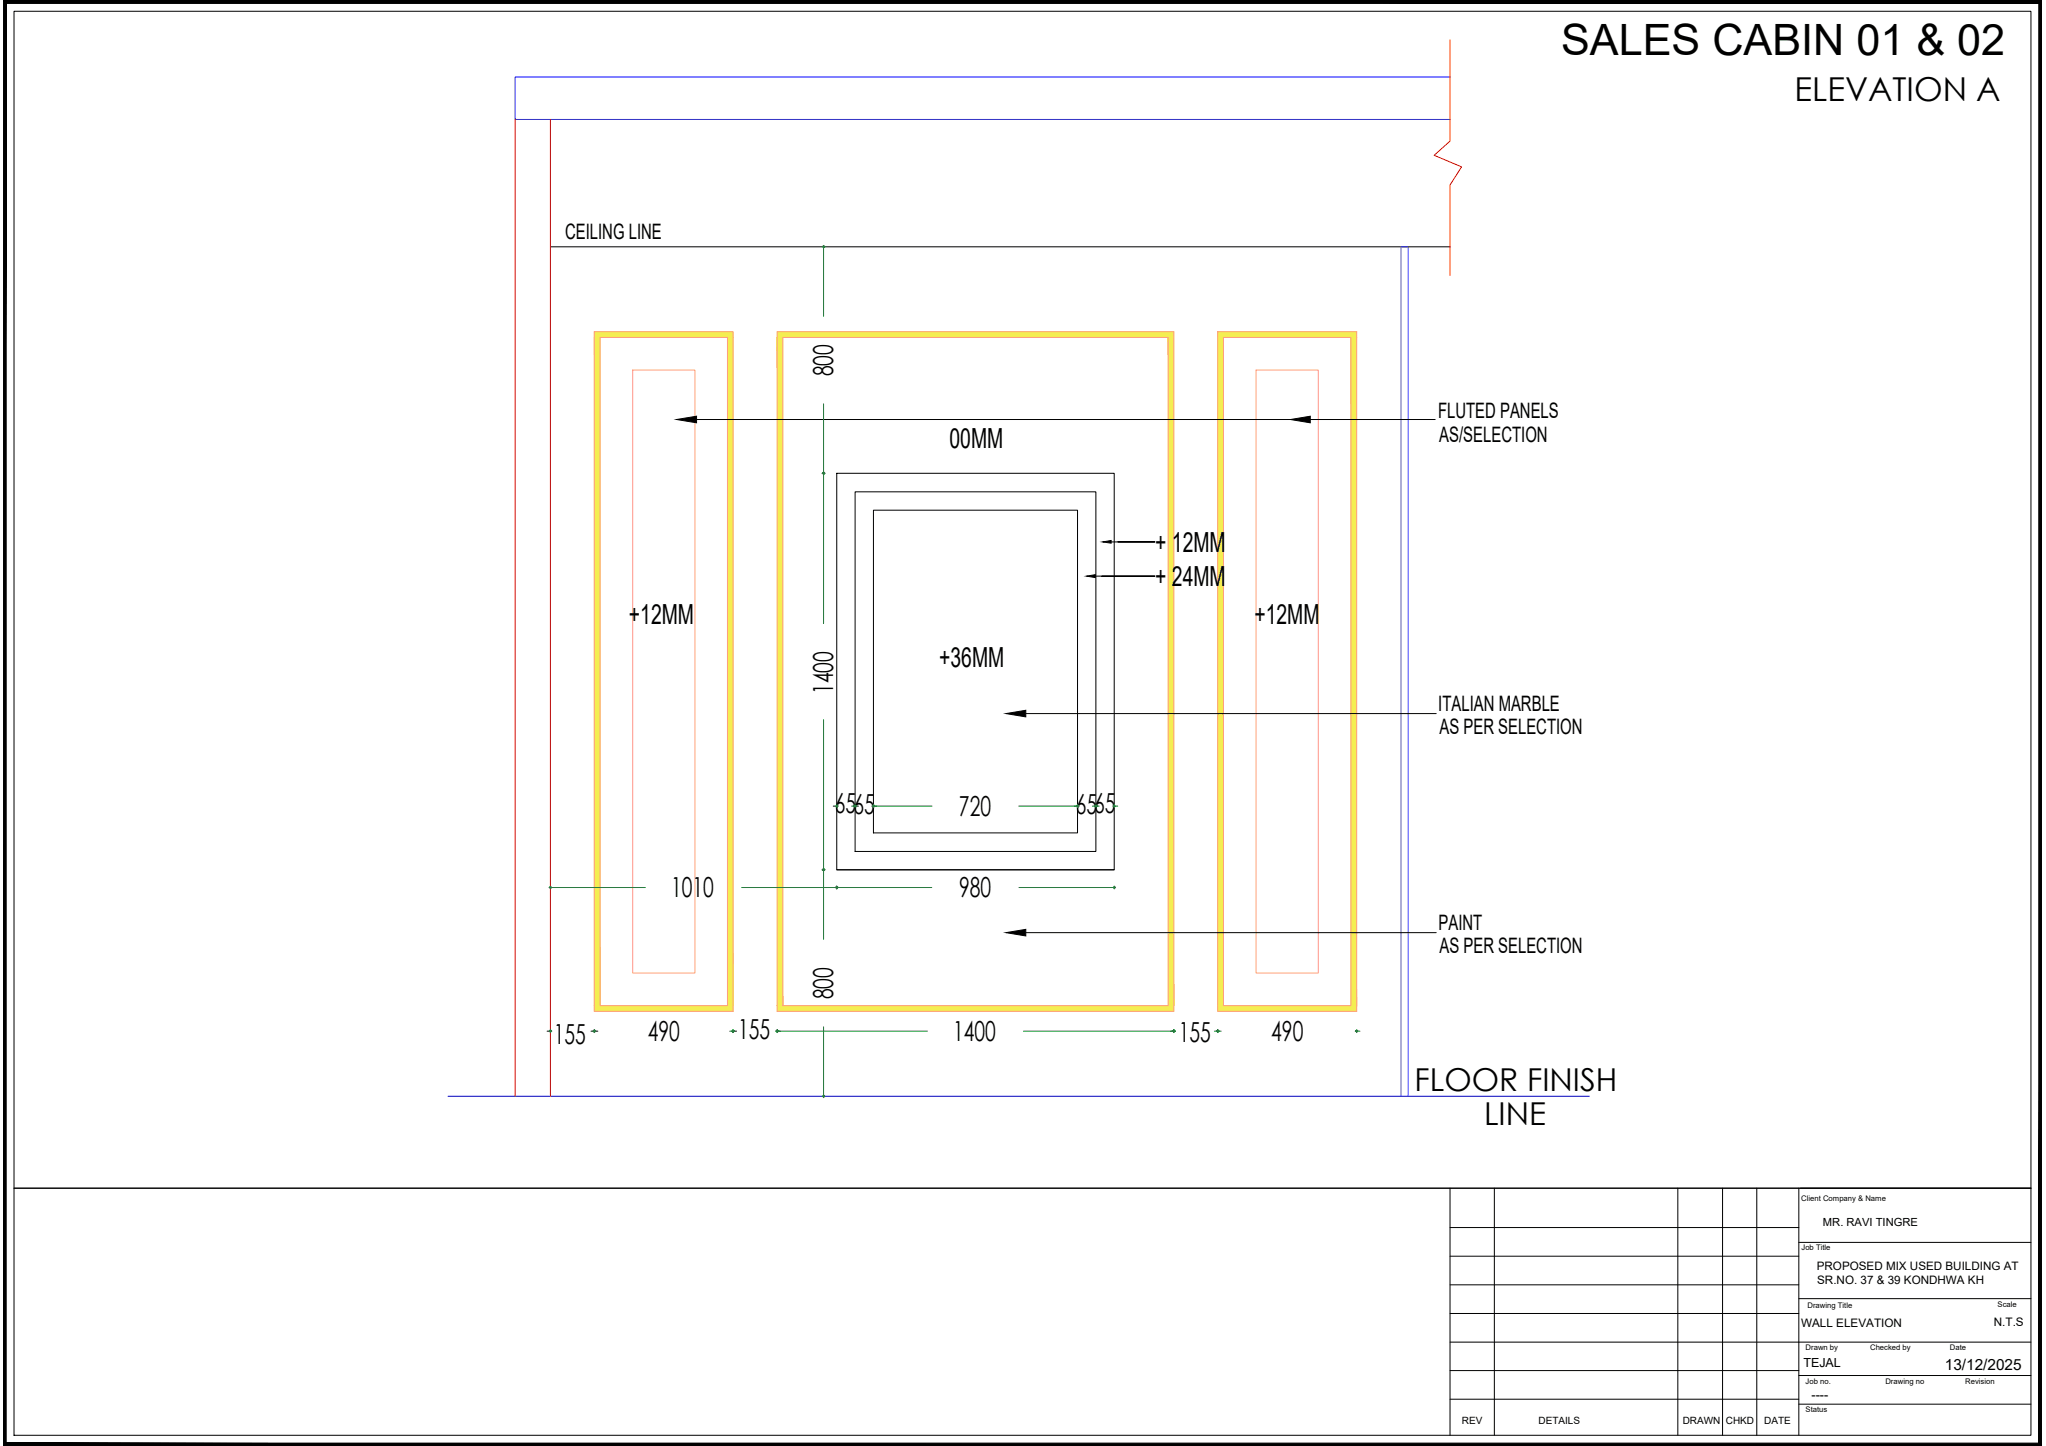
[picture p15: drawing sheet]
<svg xmlns="http://www.w3.org/2000/svg" width="420mm" height="297mm" viewBox="0 0 420 297" stroke-linecap="round" stroke-linejoin="round" font-family="sans-serif">
<defs><g id="words">
<text font-size="8.9" x="320.6" y="11.3">SALES CABIN 01 &amp; 02</text>
<text font-size="6.8" x="368.5" y="20.7">ELEVATION A</text>
<g font-size="6.5">
<text x="290.5" y="224">FLOOR FINISH</text>
<text x="304.8" y="231">LINE</text>
</g>
<g font-size="5.7">
<text x="171.1" y="77.3" transform="rotate(-90 171.1 77.3)">800</text>
<text x="195" y="92.1">00MM</text>
<text x="237.2" y="113.3">+ 12MM</text>
<text x="237.2" y="120.3">+ 24MM</text>
<text x="129.2" y="128.2">+12MM</text>
<text x="257.6" y="128.2">+12MM</text>
<text x="192.9" y="137.1">+36MM</text>
<text x="171.1" y="142.6" transform="rotate(-90 171.1 142.6)">1400</text>
<text x="171.4" y="167.1">6565</text>
<text x="196.9" y="167.6">720</text>
<text x="220.9" y="167.3">6565</text>
<text x="137.8" y="184.3">1010</text>
<text x="197" y="184.3">980</text>
<text x="171.1" y="205.3" transform="rotate(-90 171.1 205.3)">800</text>
<text x="113.7" y="214.4">155</text>
<text x="133" y="213.8">490</text>
<text x="151.6" y="213.4">155</text>
<text x="195.7" y="213.8">1400</text>
<text x="242.1" y="214.1">155</text>
<text x="261.1" y="213.8">490</text>
</g>
<g font-size="4.4">
<text x="116" y="49">CEILING LINE</text>
<text x="295.3" y="86">FLUTED PANELS</text>
<text x="295.6" y="90.7">AS/SELECTION</text>
<text x="295.4" y="146.1">ITALIAN MARBLE</text>
<text x="295.6" y="150.9">AS PER SELECTION</text>
<text x="295.4" y="191.1">PAINT</text>
<text x="295.6" y="195.9">AS PER SELECTION</text>
</g>
<text font-size="3.2" x="399.4" y="281.3">13/12/2025</text>
<g font-size="2.6">
<text x="370.3" y="280.9">TEJAL</text>
<text x="372" y="287.4">----</text>
</g>
<g font-size="2.4">
<text x="373.1" y="261">PROPOSED MIX USED BUILDING AT</text>
<text x="373.2" y="263.8">SR.NO. 37 &amp; 39 KONDHWA KH</text>
<text x="369.9" y="272.6">WALL ELEVATION</text>
<text x="409.4" y="272.3">N.T.S</text>
</g>
<text font-size="2.3" x="374.4" y="251.9">MR. RAVI TINGRE</text>
<g font-size="2.1">
<text x="300.2" y="292.6">REV</text>
<text x="315.9" y="292.6">DETAILS</text>
<text x="345.6" y="292.6">DRAWN</text>
<text x="354.4" y="292.6">CHKD</text>
<text x="362.3" y="292.6">DATE</text>
</g>
<g font-size="1.6">
<text x="369.9" y="246.8">Client Company &amp; Name</text>
<text x="370" y="256.8">Job Title</text>
<text x="371.2" y="268.6">Drawing Title</text>
<text x="410.2" y="268.5">Scale</text>
<text x="370.8" y="277.3">Drawn by</text>
<text x="384" y="277.3">Checked by</text>
<text x="400.4" y="277.3">Date</text>
<text x="370.8" y="284.3">Job no.</text>
<text x="387.2" y="284.3">Drawing no</text>
<text x="403.6" y="284.3">Revision</text>
<text x="370.8" y="290.1">Status</text>
</g>
</g></defs>
<!-- layer: Y01 Hatching 01 -->
<g fill="#f4ee51" stroke="#f4ee51" stroke-width=".21">
<path d="M250.1 68.1l28.5 1.2v-1.2zM250.1 68.1l28.5 1.2h-28.5z"/>
<path d="M159.6 68.1l81.4 1.2v-1.2zM159.6 68.1l81.4 1.2h-81.4z"/>
<path d="M122 68.1l28.5 1.2v-1.2zM122 68.1l28.5 1.2h-28.5z"/>
<path d="M277.4 69.3l1.2 137.3v-137.3zM277.4 69.3l1.2 137.3h-1.2z"/>
<path d="M250.1 69.3l1.1 137.3v-137.3zM250.1 69.3l1.1 137.3h-1.1z"/>
<path d="M239.9 69.3l1.1 137.3v-137.3zM239.9 69.3l1.1 137.3h-1.1z"/>
<path d="M159.6 69.3l1.1 137.3v-137.3zM159.6 69.3l1.1 137.3h-1.1z"/>
<path d="M149.4 69.3l1.1 137.3v-137.3zM149.4 69.3l1.1 137.3h-1.1z"/>
<path d="M122 69.3l1.2 137.3v-137.3zM122 69.3l1.2 137.3h-1.2z"/>
<path d="M250.1 206.6l28.5 1.2v-1.2zM250.1 206.6l28.5 1.2h-28.5z"/>
<path d="M159.6 206.6l81.4 1.2v-1.2zM159.6 206.6l81.4 1.2h-81.4z"/>
<path d="M122 206.6l28.5 1.2v-1.2zM122 206.6l28.5 1.2h-28.5z"/>
</g>
<!-- layer: L01 Internal Doors -->
<path d="M287.7 225.2v-174.5h1.5v174.5" fill="none" stroke="#4d4dce" stroke-width=".21"/>
<!-- layer: B02 Beams and Slabs -->
<path d="M297.8 15.8h-192v8.7h192M92 225.2h234.4" fill="none" stroke="#00f" stroke-width=".21"/>
<!-- layer: 0 -->
<path d="M113 50.7h184.8M171.8 97.2h57v81.5h-57zM175.6 101h49.4v73.9h-49.4zM179.4 104.8h41.9v66.3h-41.9zM224.9 118.3h12.3h-10.9M228.2 111.3h9h-7.6M171.8 178.7h57" fill="none" stroke="#000" stroke-width=".21"/>
<!-- layer: C02 Walls 01 -->
<path d="M297.8 8.2v20.8l-3.3 2.9 5.6 2.4-2.3 3.7v18.6M105.8 24.5v200.7M113 24.5v200.7" fill="none" stroke="#f00" stroke-width=".21"/>
<!-- layer: 0 -->
<path d="M122 68.1h28.5v139.7h-28.5zM123.2 69.3h26.2v137.3h-26.2zM129.9 76h12.8v123.9h-12.8zM159.6 68.1h81.4v139.7h-81.4zM160.7 69.3h79.2v137.3h-79.2zM250.1 68.1h28.5v139.7h-28.5zM251.2 69.3h26.2v137.3h-26.2zM257.9 76h12.8v123.9h-12.8z" fill="none" stroke="#ff9f7f" stroke-width=".21"/>
<!-- layer: U02 Notes-General Scale 1 -->
<path d="M138.9 86.2l4.1-.7v1.4zM265 86.2l4.1-.7v1.4zM206.6 146.6l4.1-.7v1.4zM206.6 191.6l4.1-.7v1.4z" fill="#000" stroke="#000" stroke-width=".21"/>
<path d="M143 86.2h151.7M210.7 146.6h84.2M210.7 191.6h84.2" fill="none" stroke="#000" stroke-width=".21"/>
<!-- layer: T01 Dimenstions Scale 01 -->
<g fill="none" stroke="#009525" stroke-width=".21">
<path d="M168.8 50.7h.3v.3M169.1 50.4v.3h.3M169.1 51v14M169.1 96.9v.3h.3h-.6h.3v.3M169.1 83v45.1M169.1 147.8v45.1M169.1 178.4v.3h.3h-.6h.3v.3M171.8 165.3v.3h-.3M172.1 165.6h-.3v.3M174.9 165.6h1h-.3v.3v-.6v.3h-.3M179.4 165.3v.3h-.3M191.4 165.6h-12v.3"/>
<path d="M209.2 165.6h11.7M221.3 165.3v.3h-.3M221.6 165.6h-.3v.3M224.3 165.6h1.4M224.7 165.6h.3v-.3v.6v-.3h.3M228.8 165.3v.3h-.3M229.5 165.6h-.7v.3M113 182v.3h-.3M113.3 182.3h-.3v.3M113.4 182.3h19.1M152.3 182.3h19.1M172.1 182.3h-.3v.3v-.6v.3h-.3h19.8"/>
<path d="M209.3 182.3h19.2M228.8 182v.3h-.3M229.1 182.3h-.3v.3M113 211.5v.3h-.3M113.3 211.8h-.3v.3M122 211.5v.3h-.2h.5h-.3v.3zM149.9 211.8h.9h-.3v.3v-.6v.3h-.3M159.6 211.5v.3h-.3M159.9 211.8h-.3v.3M159.9 211.8h30.6M169.1 210.9v14M241 211.5v.3h-30.8"/>
<path d="M241.3 211.8h-.3v.3M249.4 211.8h1.4M249.8 211.8h.3v-.3v.6v-.3h.3M278.6 211.5v.3h-.3M278.9 211.8h-.3v.3M278.9 211.8h.4M168.8 225.2h.3v.3M169.1 224.9v.3h.3"/>
<circle cx="169.1" cy="50.7" r=".19"/>
<circle cx="169.1" cy="97.2" r=".19"/>
<circle cx="169.1" cy="178.7" r=".19"/>
<circle cx="171.9" cy="165.6" r=".19"/>
<circle cx="175.6" cy="165.6" r=".19"/>
<circle cx="179.4" cy="165.6" r=".19"/>
<circle cx="221.3" cy="165.6" r=".19"/>
<circle cx="225.1" cy="165.6" r=".19"/>
<circle cx="228.8" cy="165.6" r=".19"/>
<circle cx="113.1" cy="182.3" r=".19"/>
<circle cx="171.9" cy="182.3" r=".19"/>
<circle cx="228.8" cy="182.3" r=".19"/>
<circle cx="113.1" cy="211.8" r=".19"/>
<circle cx="122.1" cy="211.8" r=".19"/>
<circle cx="150.6" cy="211.8" r=".19"/>
<circle cx="159.6" cy="211.8" r=".19"/>
<circle cx="241.1" cy="211.8" r=".19"/>
<circle cx="250.1" cy="211.8" r=".19"/>
<circle cx="278.6" cy="211.8" r=".19"/>
<circle cx="169.1" cy="225.2" r=".19"/>
</g>
<!-- layer: 0 -->
<path d="M223.1 118.3l1.8-.2v.5zM226.4 111.3l1.8-.3v.6z" fill="#000" stroke="#000" stroke-width=".21"/>
<!-- layer: A-DIM-100 -->
<path d="M171.1 165.6h.3M175.9 165.6h.4M112.4 211.8h.3M121.4 211.8h.3M122.4 211.8h.4M150.9 211.8h.4" fill="none" stroke="#000" stroke-width=".21"/>
<!-- layer: S03 Title Block -->
<g fill="none" stroke="#000" stroke-width=".21">
<path d="M.7 .1h418.6v296.9h-418.6zM2.9 2.3h414.2v292.5h-414.2zM2.9 244.1h414.2M297.8 258h71.6M297.8 252.2h71.6M297.8 244.1v50.7M306.9 244.1v50.7M344.6 244.1v50.7M353.7 244.1v50.7M360.8 244.1v50.7M369.4 255.2h47.7M369.4 244.1v50.7"/>
<path d="M297.8 275.7h119.3M297.8 269.8h71.6M297.8 263.9h71.6M369.4 266.8h47.7M297.8 287.4h71.6M297.8 281.5h71.6M369.4 288.4h47.7M369.4 282.6h47.7"/>
</g>
<!-- layer: A01 Plot Boundary -->
<g fill="#000" stroke="#000" stroke-width=".21">
<path d="M.7 .1l.6 .6h417.4zM.7 .1h418.6l-.6 .6z"/>
<path d="M418.7 .7v295.7l.6-296.3zM419.3 .1v296.9l-.6-.6z"/>
<path d="M1.3 .7l-.6 296.3 .6-.6zM.7 .1l.6 .6-.6 296.3z"/>
<path d="M1.3 296.4l418 .6-.6-.6zM1.3 296.4l418 .6h-418.6z"/>
</g>
<use href="#words"/>
</svg>
